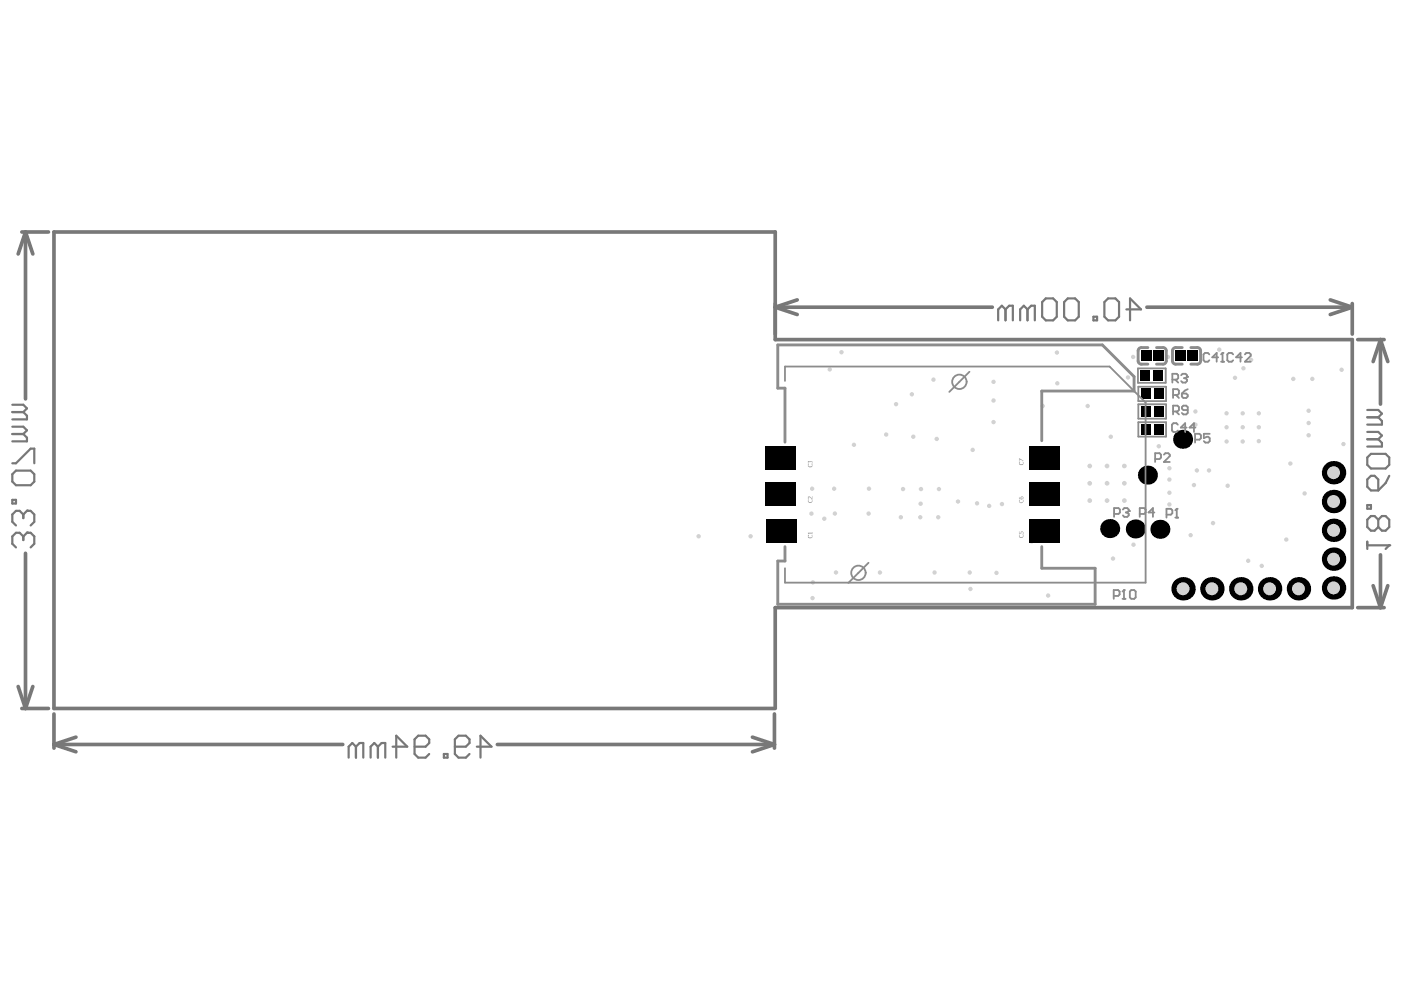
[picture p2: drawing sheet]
<svg xmlns="http://www.w3.org/2000/svg" width="297mm" height="210mm" viewBox="0 0 297 210" stroke-linecap="round" stroke-linejoin="round" font-family="sans-serif">
<g fill="none" stroke="#787878" stroke-width=".77">
<path d="M4.6 49.1h5.7M5.4 49.1l-1.6 4.6M5.4 49.1v35.3M5.4 49.1l1.5 4.6M164 65l4.7 1.6M164 65h45.9M168.7 63.5l-4.7 1.5M242.6 65h43.5M281.4 63.5l4.7 1.5M286.1 64.2v6.5M286.1 65l-4.7 1.6M287.3 71.9h5.5"/>
<path d="M292.1 71.9l-1.6 4.6M292.1 71.9l1.5 4.6M292.1 71.9v13.6M5.4 117.1v32.8M292.1 117.4v11.2M287.3 128.6h5.5M290.5 123.9l1.6 4.7M293.6 123.9l-1.5 4.7M3.8 145.3l1.6 4.6M4.6 149.9h5.7M6.9 145.3l-1.5 4.6M11.4 151.1v7.2"/>
<path d="M11.4 157.5l4.7 1.6M11.4 157.5h61.1M16.1 156l-4.7 1.5M105.2 157.5h58.6M159.2 156l4.6 1.5M163.8 149.9h-152.4v-100.8h152.6v22.8h122.1v56.7h-122.1v21.3M163.8 151.1v7.2M163.8 157.5l-4.6 1.6"/>
</g>
<path d="M289.3 114.6v1.6M289.3 115.4h4.6" fill="none" stroke="#787878" stroke-width=".46"/>
<circle cx="293.9" cy="115.4" r=".23" fill="#787878"/>
<g fill="none" stroke="#787878" stroke-width=".46">
<path d="M289.3 96.8l.7-.8h3.1l.8 .8v1.6l-.8 .7h-3.1l-.7-.7zM289.3 92.9h2.3M289.3 91.4h2.3l.8 .8-.8 .7M289.3 88.3h2.3M289.3 86.7h2.3l.8 .8-.8 .8M291.6 92.9l.8 .8v.8h-3.1M291.6 88.3l.8 .8v.7h-3.1M5.7 112.7h.8l.8 .8v1.6l-.8 .7M289.3 101.5l.7-.8h.8l.8 .8v2.3h-1.6l-.7-.8zM289.3 106.9h.7v.7h-.7zM291.6 110l.8-.8h.7l.8 .8v1.5l-.8 .8h-.7l-.8-.8M291.6 110l-.8-.8h-.8l-.7 .8v1.5l.7 .8h.8l.8-.8"/>
<path d="M291.6 110v1.5M293.9 115.4l-.8 .8M293.9 100.7l-.8 1.5-1.5 1.6"/>
</g>
<circle cx="5.7" cy="112.7" r=".23" fill="#787878"/>
<path d="M4.9 113.5v.8M4.9 113.5l-.7-.8h-.8l-.8 .8v1.6l.8 .7M5.7 112.7l-.8 .8M5.7 108.1h.8l.8 .8v1.5l-.8 .8" fill="none" stroke="#787878" stroke-width=".46"/>
<circle cx="5.7" cy="108.1" r=".23" fill="#787878"/>
<g fill="none" stroke="#787878" stroke-width=".46">
<path d="M212.7 65.5l.8-.8h.8v3.1M212.7 65.5v2.3M212.7 65.5l-.7-.8-.8 .8v2.3M217.4 65.5l.8-.8h.7v3.1M217.4 65.5v2.3M217.4 65.5l-.8-.8-.8 .8v2.3M220.5 63.9l.8-.8h1.5l.8 .8v3.1l-.8 .8h-1.5l-.8-.8zM225.1 63.9l.8-.8h1.6l.7 .8v3.1l-.7 .8h-1.6l-.8-.8zM231.3 67h.8v.8h-.8zM233.7 63.9l.7-.8h1.6l.8 .8v3.1l-.8 .8h-1.6l-.7-.8zM238.3 65.5h3.1l-2.3-2.4v4.7M2.6 98h.8l3.1-3.1h.8v3.1"/>
<path d="M2.6 91.8h2.3M2.6 90.3h2.3l.8 .8-.8 .7M2.6 87.2h2.3M2.6 85.6h2.3l.8 .8-.8 .8M4.9 91.8l.8 .8v.8h-3.1M4.9 87.2l.8 .8v.7h-3.1M2.6 100.4l.8-.8h3.1l.8 .8v1.5l-.8 .8h-3.1l-.8-.8zM2.6 105.8h.8v.7h-.8zM4.9 108.9v.7M4.9 108.9l-.7-.8h-.8l-.8 .8v1.5l.8 .8M5.7 108.1l-.8 .8M75.3 158l.8-.8h.8v3.1"/>
<path d="M75.3 158v2.3M75.3 158l-.8-.8-.7 .8v2.3M80 158l.7-.8h.8v3.1M80 158v2.3M80 158l-.8-.8-.8 .8v2.3M83.1 158h3.1l-2.4-2.3v4.6M87.7 158h2.3l.8-.8v-.8l-.8-.7h-1.5l-.8 .7v3.1l.8 .8h1.5l.8-.8M93.9 159.5h.8v.8h-.8zM96.2 158h2.4l.7-.8v-.8l-.7-.7h-1.6l-.8 .7v3.1l.8 .8h1.6l.7-.8M100.9 158h3.1l-2.3-2.3v4.6"/>
</g>
<g fill="#d2d2d2">
<circle cx="230.6" cy="98.6" r=".5"/>
<circle cx="230.6" cy="102.3" r=".5"/>
<circle cx="230.6" cy="105.9" r=".5"/>
<circle cx="234.2" cy="98.6" r=".5"/>
<circle cx="234.2" cy="102.3" r=".5"/>
<circle cx="234.2" cy="105.9" r=".5"/>
<circle cx="237.9" cy="98.6" r=".5"/>
<circle cx="237.9" cy="102.3" r=".5"/>
<circle cx="237.9" cy="105.9" r=".5"/>
<circle cx="252.9" cy="87.1" r=".47"/>
<circle cx="205.8" cy="95.2" r=".47"/>
<circle cx="253.2" cy="99.5" r=".47"/>
<circle cx="247.4" cy="99.1" r=".47"/>
<circle cx="247.4" cy="101.5" r=".47"/>
<circle cx="252.6" cy="102.6" r=".47"/>
<circle cx="245.2" cy="94.4" r=".47"/>
<circle cx="255.8" cy="99.5" r=".47"/>
<circle cx="247.4" cy="106.7" r=".47"/>
<circle cx="247.4" cy="104.3" r=".47"/>
<circle cx="210.2" cy="80.8" r=".47"/>
<circle cx="210.2" cy="89.3" r=".47"/>
<circle cx="210.2" cy="84.7" r=".47"/>
<circle cx="230.1" cy="85.9" r=".47"/>
<circle cx="218.3" cy="114.6" r=".47"/>
<circle cx="221.8" cy="126" r=".47"/>
<circle cx="259.5" cy="93.4" r=".47"/>
<circle cx="272.1" cy="114.2" r=".47"/>
<circle cx="239.8" cy="115.3" r=".47"/>
<circle cx="235.5" cy="118.2" r=".47"/>
<circle cx="239.7" cy="75.5" r=".47"/>
<circle cx="158.8" cy="113.5" r=".47"/>
<circle cx="147.8" cy="113.5" r=".47"/>
<circle cx="202.7" cy="106.1" r=".47"/>
<circle cx="223.7" cy="81.1" r=".47"/>
<circle cx="223.6" cy="74.6" r=".47"/>
<circle cx="247.1" cy="75.5" r=".47"/>
<circle cx="259.7" cy="102.8" r=".47"/>
<circle cx="266.9" cy="119.7" r=".47"/>
<circle cx="220.6" cy="85.9" r=".47"/>
<circle cx="238.6" cy="79.9" r=".47"/>
<circle cx="235" cy="92.4" r=".47"/>
<circle cx="258" cy="74" r=".47"/>
<circle cx="264.7" cy="76.2" r=".47"/>
<circle cx="273" cy="98.1" r=".47"/>
<circle cx="261.3" cy="79.9" r=".47"/>
<circle cx="263.1" cy="77.9" r=".47"/>
<circle cx="262.9" cy="93.4" r=".47"/>
<circle cx="266.3" cy="93.3" r=".47"/>
<circle cx="259.5" cy="90.4" r=".47"/>
<circle cx="262.9" cy="90.4" r=".47"/>
<circle cx="266.3" cy="90.4" r=".47"/>
<circle cx="259.5" cy="87.5" r=".47"/>
<circle cx="262.9" cy="87.5" r=".47"/>
<circle cx="266.3" cy="87.5" r=".47"/>
<circle cx="264.1" cy="118.7" r=".47"/>
<circle cx="276.9" cy="89.5" r=".47"/>
<circle cx="276.9" cy="92.1" r=".47"/>
<circle cx="180.7" cy="94.1" r=".47"/>
<circle cx="174.4" cy="109.8" r=".47"/>
<circle cx="276" cy="104.4" r=".47"/>
<circle cx="273.6" cy="80.2" r=".47"/>
<circle cx="276.9" cy="86.9" r=".47"/>
<circle cx="283.8" cy="78.2" r=".47"/>
<circle cx="284.2" cy="94" r=".47"/>
<circle cx="252.9" cy="89.9" r=".47"/>
<circle cx="256.6" cy="110.7" r=".47"/>
<circle cx="251.9" cy="113.2" r=".47"/>
<circle cx="277.6" cy="80.2" r=".47"/>
<circle cx="209.3" cy="107" r=".47"/>
<circle cx="212" cy="106.7" r=".47"/>
<circle cx="206.7" cy="106.5" r=".47"/>
<circle cx="190.6" cy="109.4" r=".47"/>
<circle cx="194.7" cy="109.4" r=".47"/>
<circle cx="194.8" cy="106.6" r=".47"/>
<circle cx="191.1" cy="103.5" r=".47"/>
<circle cx="194.9" cy="103.5" r=".47"/>
<circle cx="198.5" cy="109.4" r=".47"/>
<circle cx="198.6" cy="103.5" r=".47"/>
<circle cx="198.2" cy="92.9" r=".47"/>
<circle cx="187.5" cy="91.9" r=".47"/>
<circle cx="192.9" cy="83.4" r=".47"/>
<circle cx="193.2" cy="92.4" r=".47"/>
<circle cx="197.5" cy="80.3" r=".47"/>
<circle cx="189.6" cy="85.5" r=".47"/>
<circle cx="178" cy="74.5" r=".47"/>
<circle cx="175.5" cy="78.2" r=".47"/>
<circle cx="171.8" cy="103.4" r=".47"/>
<circle cx="171.7" cy="108.7" r=".47"/>
<circle cx="176.6" cy="108.7" r=".47"/>
<circle cx="176.5" cy="103.4" r=".47"/>
<circle cx="183.8" cy="108.7" r=".47"/>
<circle cx="183.8" cy="103.4" r=".47"/>
<circle cx="171.9" cy="126.6" r=".47"/>
<circle cx="172" cy="123.2" r=".47"/>
<circle cx="176.9" cy="121.1" r=".47"/>
<circle cx="186.2" cy="121.1" r=".47"/>
<circle cx="197.7" cy="121.1" r=".47"/>
<circle cx="205.2" cy="121.1" r=".47"/>
<circle cx="210.8" cy="121.2" r=".47"/>
<circle cx="205.3" cy="124.6" r=".47"/>
</g>
<circle cx="262.5" cy="124.6" r="2.48" fill="#000"/>
<circle cx="262.5" cy="124.6" r="1.37" fill="#d2d2d2"/>
<circle cx="274.7" cy="124.6" r="2.48" fill="#000"/>
<circle cx="274.7" cy="124.6" r="1.37" fill="#d2d2d2"/>
<circle cx="268.6" cy="124.6" r="2.48" fill="#000"/>
<circle cx="268.6" cy="124.6" r="1.37" fill="#d2d2d2"/>
<circle cx="250.3" cy="124.6" r="2.48" fill="#000"/>
<circle cx="250.3" cy="124.6" r="1.37" fill="#d2d2d2"/>
<circle cx="282.1" cy="124.4" r="2.48" fill="#000"/>
<circle cx="282.1" cy="124.4" r="1.37" fill="#d2d2d2"/>
<circle cx="282.1" cy="112.2" r="2.48" fill="#000"/>
<circle cx="282.1" cy="112.2" r="1.37" fill="#d2d2d2"/>
<circle cx="282.1" cy="118.3" r="2.48" fill="#000"/>
<circle cx="282.1" cy="118.3" r="1.37" fill="#d2d2d2"/>
<circle cx="256.4" cy="124.6" r="2.48" fill="#000"/>
<circle cx="256.4" cy="124.6" r="1.37" fill="#d2d2d2"/>
<circle cx="282.1" cy="100" r="2.48" fill="#000"/>
<circle cx="282.1" cy="100" r="1.37" fill="#d2d2d2"/>
<circle cx="282.1" cy="106.1" r="2.48" fill="#000"/>
<circle cx="282.1" cy="106.1" r="1.37" fill="#d2d2d2"/>
<g fill="#000">
<path d="M241.3 78.4h2v2.2h-2z" fill-rule="evenodd"/>
<path d="M241.4 74.2h2.1v2.2h-2.1z" fill-rule="evenodd"/>
<path d="M244.1 78.4h2v2.2h-2z" fill-rule="evenodd"/>
<path d="M244 74.2h2.1v2.2h-2.1z" fill-rule="evenodd"/>
<path d="M248.7 74.2h2.1v2.2h-2.1z" fill-rule="evenodd"/>
<path d="M251.3 74.2h2.1v2.2h-2.1z" fill-rule="evenodd"/>
<path d="M161.9 94.3h6.5v5h-6.5z" fill-rule="evenodd"/>
<path d="M217.8 94.3h6.5v5h-6.5z" fill-rule="evenodd"/>
<path d="M241.4 89.8h1.9v2.2h-1.9z" fill-rule="evenodd"/>
<path d="M241.4 86h1.9v2.2h-1.9z" fill-rule="evenodd"/>
<path d="M241.4 82.2h1.9v2.3h-1.9z" fill-rule="evenodd"/>
<path d="M244.2 89.8h2v2.2h-2z" fill-rule="evenodd"/>
<path d="M244.2 86h2v2.2h-2z" fill-rule="evenodd"/>
<path d="M244.2 82.2h2v2.3h-2z" fill-rule="evenodd"/>
<path d="M161.9 102.1h6.5v4.9h-6.5z" fill-rule="evenodd"/>
<path d="M162.1 109.8h6.5v5h-6.5z" fill-rule="evenodd"/>
<path d="M217.8 109.8h6.5v5h-6.5z" fill-rule="evenodd"/>
<path d="M217.8 102.1h6.5v4.9h-6.5z" fill-rule="evenodd"/>
</g>
<g fill="#000">
<circle cx="250.2" cy="93" r="2.01"/>
<circle cx="234.8" cy="111.8" r="2.01"/>
<circle cx="240.2" cy="111.9" r="2.01"/>
<circle cx="242.8" cy="100.5" r="2.01"/>
<circle cx="245.4" cy="112" r="2.01"/>
</g>
<path d="M240.8 74.2v2.2M241.5 73.5h1.4M241.5 77.1h1.4M244.7 73.5h1.4M244.7 77.1h1.4M246.7 74.2v2.2M248.1 74.2v2.2M248.7 73.5h1.4M248.7 77.1h1.4M251.9 73.5h1.4M251.9 77.1h1.4M254 74.2v2.2" fill="none" stroke="#8c8c8c" stroke-width=".61"/>
<path d="M205.1 78.7l-4.3 4.2M240.8 78h5.8v3h-5.8zM166.1 80.6v-3h68.6l7.7 7.6v38.1h-76.3v-3.1M240.8 81.8h5.9v3.1h-5.9zM240.8 85.5h5.9v3.1h-5.9zM240.8 89.3h5.9v3.1h-5.9zM183.8 119.1l-4.3 4.2" fill="none" stroke="#8c8c8c" stroke-width=".38"/>
<path d="M220.4 93.3v-10.6h19.5v-3l-6.7-6.7h-68.6v9.1h1.5v11.5M166.1 115.7v3h-1.5v9.2h67.1v-7.7h-11.3v-4.5" fill="none" stroke="#8c8c8c" stroke-width=".6"/>
<g fill="#8c8c8c">
<path d="M215.6 113.2l.2-.1a.34 .34 0 0 0 0 .5 .34 .34 0 0 0 .4 0 .34 .34 0 0 0 .2-.4l-.1-.1h.1a.47 .47 0 0 1-.3 .7 .47 .47 0 0 1-.5-.6z"/>
<path d="M215.6 112.4l.1 .5h.3a.29 .29 0 0 1 .1-.4 .29 .29 0 0 1 .4 .2 .29 .29 0 0 1-.1 .3 .25 .25 0 0 0 .1-.3 .25 .25 0 0 0-.4-.1 .25 .25 0 0 0-.1 .4h-.4z"/>
<path d="M215.6 105.8h.2a.32 .32 0 0 0 0 .4 .32 .32 0 0 0 .5 0 .32 .32 0 0 0 0-.4h.1a.48 .48 0 0 1-.4 .7 .48 .48 0 0 1-.4-.7z"/>
<path d="M215.6 97.8l.2-.1-.1 .1a.31 .31 0 0 0 0 .3 .31 .31 0 0 0 .3 .1 .29 .29 0 0 0 .4-.1 .29 .29 0 0 0-.1-.4 .4 .4 0 0 1 .2 .6 .4 .4 0 0 1-.6 .1l-.2-.1z"/>
<path d="M215.6 97l.9 .6-.8-.4-.1 .4z"/>
<path d="M170.9 113.3h.3a.27 .27 0 0 0-.1 .3 .27 .27 0 0 0 .3 .1 .29 .29 0 0 0 .4-.1 .29 .29 0 0 0-.2-.4 .4 .4 0 0 1 .2 .6 .4 .4 0 0 1-.6 .1l-.3-.2z"/>
<path d="M170.9 112.7h.9l.1-.1v.4l-.1-.1h-.6l-.1 .1z"/>
<path d="M170.9 105.8l.3-.1a.34 .34 0 0 0-.1 .4 .34 .34 0 0 0 .5 .1 .34 .34 0 0 0 .1-.4l-.1-.1h.2a.47 .47 0 0 1-.4 .7 .47 .47 0 0 1-.5-.6z"/>
<path d="M170.9 105.1a.64 .64 0 0 1 .9 .4l.1-.5-.1 .6a.53 .53 0 0 0-.8-.2l.1 .2-.2-.1z"/>
<path d="M170.9 98.2h.3a.32 .32 0 0 0 0 .4 .32 .32 0 0 0 .4 0 .32 .32 0 0 0 0-.4h.2a.47 .47 0 0 1-.4 .7 .47 .47 0 0 1-.5-.7z"/>
<path d="M170.9 97.6h.4v.1a.31 .31 0 0 1 .5-.1 .31 .31 0 0 1-.1 .5l.1-.1a.23 .23 0 0 0-.1-.4 .23 .23 0 0 0-.3 .3 .2 .2 0 0 0-.2-.2 .2 .2 0 0 0-.2 .2l.1 .2-.2-.1z"/>
<path d="M215.6 105.1h.1v.3l.3 .1a.32 .32 0 0 1 .1-.4 .32 .32 0 0 1 .5 .2 .32 .32 0 0 1-.4 .4l-.5-.1zM216 105.4a.25 .25 0 0 0 .5 0 .25 .25 0 0 0-.5 0z"/>
</g>
<g fill="none" stroke="#8c8c8c" stroke-width=".39">
<path d="M249.9 79.4l.3-.3h.6l.3 .3v.3M260.9 75l-.3-.3h-.6l-.3 .3v1.2l.3 .3h.6l.3-.3M262.8 75.6h-1.3l.9-.9v1.8M263.4 75l.3-.3h.6l.3 .3v.3l-1.2 1.2h1.2M244.4 97.1h.9l.3-.3v-.6l-.3-.3h-.9v1.9M246.2 96.2l.4-.3h.6l.3 .3v.3l-1.3 1.3h1.3M248 80.3h1l.3-.3v-.6l-.3-.3h-1v1.9M248.2 87.1h.9l.3-.3v-.7l-.3-.3h-.9v1.9M248.6 80.3l.7 .7M248.8 87.1l.6 .6M251.3 86.8h-.9l-.4-.3v-.4l.4-.3h.6l.3 .3v1.3l-.3 .3h-.6l-.4-.3M252.8 93h1l.3-.3v-.6l-.3-.3h-1v1.9"/>
<path d="M255.9 91.8h-1.2v.9l.6-.3h.3l.3 .3v.6l-.3 .4h-.6l-.3-.4"/>
</g>
<circle cx="251.1" cy="79.7" r=".19" fill="#8c8c8c"/>
<path d="M251.1 79.7l-.3 .3M250.5 80h.3M250.8 80l.3 .3v.3l-.3 .4h-.6l-.3-.4M235.7 108.7h.9l.3-.3v-.6l-.3-.3h-.9v1.9M237.6 107.8l.3-.3h.6l.3 .3v.3" fill="none" stroke="#8c8c8c" stroke-width=".39"/>
<circle cx="238.8" cy="108.1" r=".19" fill="#8c8c8c"/>
<path d="M238.2 108.4h.3M238.5 108.4l.3 .3v.4l-.3 .3h-.6l-.3-.3M238.8 108.1l-.3 .3M241.1 108.7h1l.3-.3v-.6l-.3-.3h-1v1.9M244.2 108.4h-1.2l.9-.9v1.9M246.8 108.9h.9l.3-.3v-.6l-.3-.3h-.9v1.8M248.6 109.5h.7M249 107.7v1.8" fill="none" stroke="#8c8c8c" stroke-width=".39"/>
<circle cx="249" cy="107.7" r=".19" fill="#8c8c8c"/>
<path d="M249 107.7l-.4 .3M235.6 126.1h1l.3-.3v-.6l-.3-.3h-1v1.8M237.5 126.7h.6M237.8 124.9v1.8" fill="none" stroke="#8c8c8c" stroke-width=".39"/>
<circle cx="237.8" cy="124.9" r=".19" fill="#8c8c8c"/>
<g fill="none" stroke="#8c8c8c" stroke-width=".39">
<path d="M255.9 75l-.4-.3h-.6l-.3 .3v1.2l.3 .3h.6l.4-.3M257.7 75.6h-1.2l.9-.9v1.8M258.3 76.5h.7M258.6 74.7v1.8M248.2 83.6h.9l.3-.3v-.6l-.3-.4h-.9v1.9M248.8 83.6l.6 .6M249.2 89.9l-.3-.4h-.6l-.3 .4v1.2l.3 .3h.6l.3-.3M250 83.3h1l.3 .3v.3l-.3 .3h-.6l-.4-.3zM251.1 90.5h-1.3l.9-1v1.9M251.3 82.3l-.6 .4-.7 .6M252.9 90.5h-1.2l.9-1v1.9M237.8 124.9l-.3 .3"/>
<path d="M239 125.2l.3-.3h.7l.3 .3v1.2l-.3 .3h-.7l-.3-.3z"/>
</g>
<circle cx="258.6" cy="74.7" r=".19" fill="#8c8c8c"/>
<path d="M258.6 74.7l-.3 .3" fill="none" stroke="#8c8c8c" stroke-width=".39"/>
<path d="M240.8 76.4a.67 .67 0 0 0 .7 .7M241.5 73.5a.67 .67 0 0 0-.7 .7M246.1 73.5a.67 .67 0 0 1 .6 .7M246.7 76.4a.67 .67 0 0 1-.6 .7M248.1 76.4a.67 .67 0 0 0 .6 .7M248.7 73.5a.67 .67 0 0 0-.6 .7M253.3 73.5a.67 .67 0 0 1 .7 .7M254 76.4a.67 .67 0 0 1-.7 .7" fill="none" stroke="#8c8c8c" stroke-width=".61"/>
<g fill="none" stroke="#8c8c8c" stroke-width=".38">
<circle cx="203" cy="80.8" r="1.52"/>
<circle cx="181.6" cy="121.2" r="1.52"/>
</g>
</svg>
